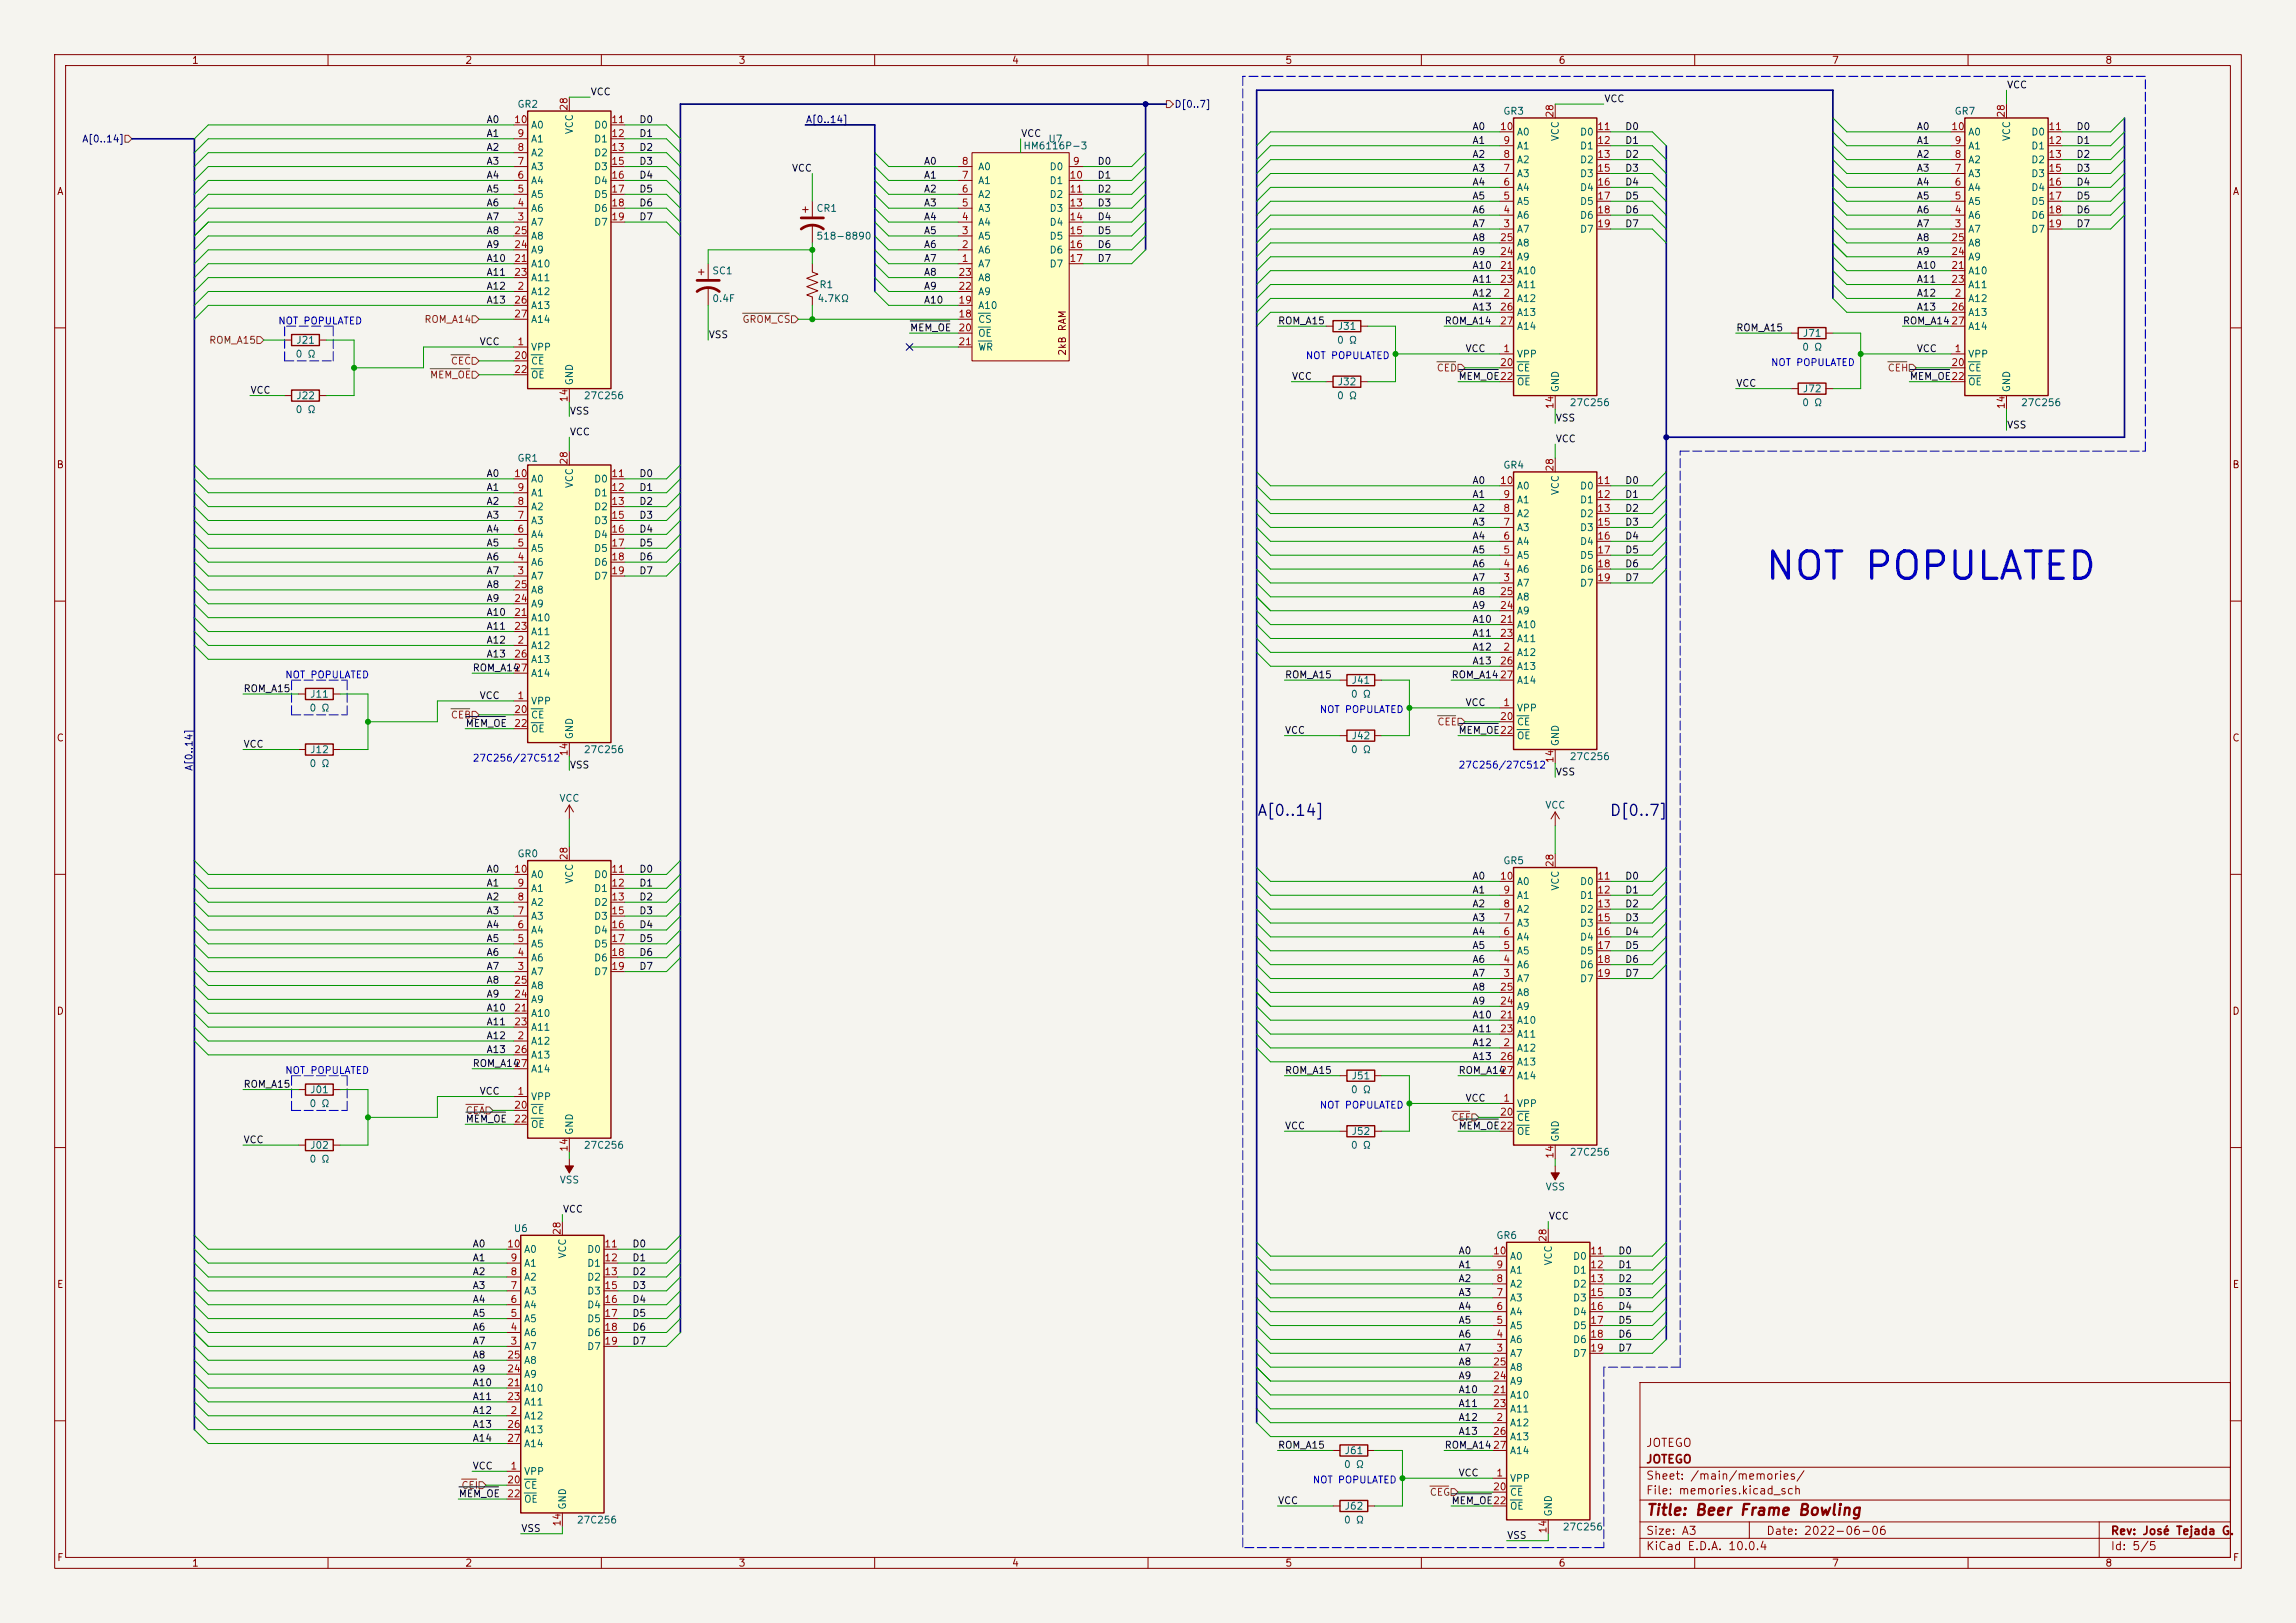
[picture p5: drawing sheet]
<svg xmlns="http://www.w3.org/2000/svg" width="420mm" height="297mm" viewBox="0 0 420 297" stroke-linecap="round" stroke-linejoin="round" font-family="sans-serif">
<defs><g id="words">
<text font-size="5" fill="#0000c2" x="322.6" y="107.3">NOT POPULATED</text>
<g font-size="2" fill="#000084">
<text x="229.9" y="149.8">A[0..14]</text>
<text x="294.3" y="149.8">D[0..7]</text>
</g>
<text font-size="2" fill="#840000" x="301" y="277.8">Title: Beer Frame Bowling</text>
<g font-size="1.5" fill="#840000">
<text x="301" y="268.1">JOTEGO</text>
<text x="301" y="265.1">JOTEGO</text>
<text x="301" y="273.8">File: memories.kicad_sch</text>
<text x="301" y="271.1">Sheet: /main/memories/</text>
<text x="301" y="281.2">Size: A3</text>
<text x="323" y="281.2">Date: 2022-06-06</text>
<text x="386" y="281.2">Rev: José Tejada G.</text>
<text x="301" y="284">KiCad E.D.A. 10.0.4</text>
<text x="386" y="284">Id: 5/5</text>
</g>
<g font-size="1.3" fill="#840000">
<text x="35" y="12">1</text>
<text x="85" y="12">2</text>
<text x="135" y="12">3</text>
<text x="185" y="12">4</text>
<text x="235" y="12">5</text>
<text x="285" y="12">6</text>
<text x="335" y="12">7</text>
<text x="385" y="12">8</text>
<text x="10.3" y="36">A</text>
<text x="408.3" y="36">A</text>
<text x="195.3" y="65.2" transform="rotate(-90 195.3 65.2)">2kB RAM</text>
<text x="10.3" y="86">B</text>
<text x="408.2" y="86">B</text>
<text x="10.3" y="136">C</text>
<text x="408.2" y="136">C</text>
<text x="10.3" y="186">D</text>
<text x="408.2" y="186">D</text>
<text x="10.3" y="236">E</text>
<text x="408.3" y="236">E</text>
<text x="10.3" y="286">F</text>
<text x="35" y="287">1</text>
<text x="85" y="287">2</text>
<text x="135" y="287">3</text>
<text x="185" y="287">4</text>
<text x="235" y="287">5</text>
<text x="285" y="287">6</text>
<text x="335" y="287">7</text>
<text x="385" y="287">8</text>
<text x="408.3" y="286">F</text>
</g>
<g font-size="1.3" fill="#0f0f0f">
<text x="107.9" y="17.7">VCC</text>
<text x="367" y="16.5">VCC</text>
<text x="88.9" y="22.8">A0</text>
<text x="116.8" y="22.8">D0</text>
<text x="293.4" y="19">VCC</text>
<text x="88.9" y="27.9">A2</text>
<text x="88.9" y="25.4">A1</text>
<text x="116.8" y="27.9">D2</text>
<text x="116.8" y="25.4">D1</text>
<text x="186.7" y="25.4">VCC</text>
<text x="269.2" y="29.2">A2</text>
<text x="269.2" y="24.1">A0</text>
<text x="269.2" y="26.6">A1</text>
<text x="297.2" y="26.6">D1</text>
<text x="297.2" y="24.1">D0</text>
<text x="297.2" y="29.2">D2</text>
<text x="350.5" y="29.2">A2</text>
<text x="350.5" y="24.1">A0</text>
<text x="350.5" y="26.6">A1</text>
<text x="379.7" y="29.2">D2</text>
<text x="379.7" y="24.1">D0</text>
<text x="379.7" y="26.6">D1</text>
<text x="88.9" y="30.4">A3</text>
<text x="88.9" y="33">A4</text>
<text x="88.9" y="35.5">A5</text>
<text x="116.8" y="35.5">D5</text>
<text x="116.8" y="33">D4</text>
<text x="116.8" y="30.4">D3</text>
<text x="144.8" y="31.7">VCC</text>
<text x="168.9" y="35.5">A2</text>
<text x="168.9" y="30.4">A0</text>
<text x="168.9" y="33">A1</text>
<text x="200.7" y="33">D1</text>
<text x="200.7" y="30.4">D0</text>
<text x="200.7" y="35.5">D2</text>
<text x="269.2" y="34.3">A4</text>
<text x="269.2" y="31.7">A3</text>
<text x="297.2" y="34.3">D4</text>
<text x="297.2" y="31.7">D3</text>
<text x="350.5" y="31.7">A3</text>
<text x="350.5" y="34.3">A4</text>
<text x="379.7" y="31.7">D3</text>
<text x="379.7" y="34.3">D4</text>
<text x="88.9" y="40.6">A7</text>
<text x="88.9" y="38.1">A6</text>
<text x="116.8" y="38.1">D6</text>
<text x="116.8" y="40.6">D7</text>
<text x="168.9" y="40.6">A4</text>
<text x="168.9" y="38.1">A3</text>
<text x="200.7" y="40.6">D4</text>
<text x="200.7" y="38.1">D3</text>
<text x="269.2" y="36.8">A5</text>
<text x="269.2" y="39.3">A6</text>
<text x="269.2" y="41.9">A7</text>
<text x="297.2" y="36.8">D5</text>
<text x="297.2" y="39.3">D6</text>
<text x="297.2" y="41.9">D7</text>
<text x="350.5" y="41.9">A7</text>
<text x="350.5" y="39.3">A6</text>
<text x="350.5" y="36.8">A5</text>
<text x="379.7" y="41.9">D7</text>
<text x="379.7" y="39.3">D6</text>
<text x="379.7" y="36.8">D5</text>
<text x="88.9" y="45.7">A9</text>
<text x="88.9" y="43.1">A8</text>
<text x="168.9" y="45.7">A6</text>
<text x="168.9" y="43.1">A5</text>
<text x="200.7" y="43.1">D5</text>
<text x="200.7" y="45.7">D6</text>
<text x="269.2" y="47">A9</text>
<text x="269.2" y="44.4">A8</text>
<text x="350.5" y="47">A9</text>
<text x="350.5" y="44.4">A8</text>
<text x="88.9" y="53.3">A12</text>
<text x="88.9" y="50.8">A11</text>
<text x="88.9" y="48.2">A10</text>
<text x="168.9" y="50.8">A8</text>
<text x="168.9" y="53.3">A9</text>
<text x="168.9" y="48.2">A7</text>
<text x="200.7" y="48.2">D7</text>
<text x="269.2" y="49.5">A10</text>
<text x="269.2" y="52">A11</text>
<text x="350.5" y="49.5">A10</text>
<text x="350.5" y="52">A11</text>
<text x="88.9" y="55.8">A13</text>
<text x="168.9" y="55.8">A10</text>
<text x="233.7" y="59.7">ROM_A15</text>
<text x="264.2" y="59.7">ROM_A14</text>
<text x="269.2" y="57.1">A13</text>
<text x="269.2" y="54.6">A12</text>
<text x="348" y="59.7">ROM_A1427</text>
<text x="350.5" y="54.6">A12</text>
<text x="350.5" y="57.1">A13</text>
<text x="87.6" y="63.5">VCC</text>
<text x="129.5" y="62.2">VSS</text>
<text x="166.4" y="60.9">MEM_OE</text>
<text x="268" y="64.7">VCC</text>
<text x="317.5" y="60.9">ROM_A15</text>
<text x="350.5" y="64.7">VCC</text>
<text x="236.2" y="69.8">VCC</text>
<text x="266.7" y="69.8">MEM_OE22</text>
<text x="317.5" y="71.1">VCC</text>
<text x="349.2" y="69.8">MEM_OE22</text>
<text x="45.7" y="72.4">VCC</text>
<text x="104.1" y="76.2">VSS</text>
<text x="284.5" y="77.4">VSS</text>
<text x="104.1" y="80">VCC</text>
<text x="284.5" y="81.2">VCC</text>
<text x="367" y="78.7">VSS</text>
<text x="88.9" y="87.6">A0</text>
<text x="116.8" y="87.6">D0</text>
<text x="269.2" y="88.9">A0</text>
<text x="297.2" y="88.9">D0</text>
<text x="88.9" y="92.7">A2</text>
<text x="88.9" y="90.1">A1</text>
<text x="88.9" y="95.2">A3</text>
<text x="116.8" y="90.1">D1</text>
<text x="116.8" y="95.2">D3</text>
<text x="116.8" y="92.7">D2</text>
<text x="269.2" y="93.9">A2</text>
<text x="269.2" y="91.4">A1</text>
<text x="297.2" y="93.9">D2</text>
<text x="297.2" y="91.4">D1</text>
<text x="88.9" y="97.8">A4</text>
<text x="88.9" y="100.3">A5</text>
<text x="116.8" y="100.3">D5</text>
<text x="116.8" y="97.8">D4</text>
<text x="269.2" y="96.5">A3</text>
<text x="269.2" y="99">A4</text>
<text x="269.2" y="101.6">A5</text>
<text x="297.2" y="96.5">D3</text>
<text x="297.2" y="99">D4</text>
<text x="297.2" y="101.6">D5</text>
<text x="88.9" y="102.8">A6</text>
<text x="88.9" y="105.4">A7</text>
<text x="88.9" y="107.9">A8</text>
<text x="116.8" y="102.8">D6</text>
<text x="116.8" y="105.4">D7</text>
<text x="269.2" y="104.1">A6</text>
<text x="269.2" y="106.6">A7</text>
<text x="297.2" y="106.6">D7</text>
<text x="297.2" y="104.1">D6</text>
<text x="88.9" y="113">A10</text>
<text x="88.9" y="110.5">A9</text>
<text x="269.2" y="109.2">A8</text>
<text x="269.2" y="111.7">A9</text>
<text x="88.9" y="118.1">A12</text>
<text x="88.9" y="115.5">A11</text>
<text x="269.2" y="114.3">A10</text>
<text x="269.2" y="119.3">A12</text>
<text x="269.2" y="116.8">A11</text>
<text x="86.4" y="123.2">ROM_A14</text>
<text x="88.9" y="120.6">A13</text>
<text x="234.9" y="124.4">ROM_A15</text>
<text x="265.4" y="124.4">ROM_A1427</text>
<text x="269.2" y="121.9">A13</text>
<text x="44.4" y="127">ROM_A15</text>
<text x="87.6" y="128.2">VCC</text>
<text x="268" y="129.5">VCC</text>
<text x="44.4" y="137.1">VCC</text>
<text x="85.1" y="133.3">MEM_OE</text>
<text x="234.9" y="134.6">VCC</text>
<text x="266.7" y="134.6">MEM_OE22</text>
<text x="104.1" y="140.9">VSS</text>
<text x="284.5" y="142.2">VSS</text>
<text x="88.9" y="160">A0</text>
<text x="116.8" y="160">D0</text>
<text x="269.2" y="161.3">A0</text>
<text x="297.2" y="161.3">D0</text>
<text x="88.9" y="165.1">A2</text>
<text x="88.9" y="162.5">A1</text>
<text x="88.9" y="167.6">A3</text>
<text x="116.8" y="167.6">D3</text>
<text x="116.8" y="162.5">D1</text>
<text x="116.8" y="165.1">D2</text>
<text x="269.2" y="166.3">A2</text>
<text x="269.2" y="163.8">A1</text>
<text x="297.2" y="163.8">D1</text>
<text x="297.2" y="166.3">D2</text>
<text x="88.9" y="170.1">A4</text>
<text x="88.9" y="172.7">A5</text>
<text x="116.8" y="172.7">D5</text>
<text x="116.8" y="170.1">D4</text>
<text x="269.2" y="174">A5</text>
<text x="269.2" y="168.9">A3</text>
<text x="269.2" y="171.4">A4</text>
<text x="297.2" y="174">D5</text>
<text x="297.2" y="168.9">D3</text>
<text x="297.2" y="171.4">D4</text>
<text x="88.9" y="175.2">A6</text>
<text x="88.9" y="177.8">A7</text>
<text x="116.8" y="175.2">D6</text>
<text x="116.8" y="177.8">D7</text>
<text x="269.2" y="176.5">A6</text>
<text x="269.2" y="179">A7</text>
<text x="297.2" y="179">D7</text>
<text x="297.2" y="176.5">D6</text>
<text x="88.9" y="180.3">A8</text>
<text x="88.9" y="182.8">A9</text>
<text x="88.9" y="185.4">A10</text>
<text x="269.2" y="184.1">A9</text>
<text x="269.2" y="181.6">A8</text>
<text x="88.9" y="187.9">A11</text>
<text x="88.9" y="190.5">A12</text>
<text x="269.2" y="186.7">A10</text>
<text x="269.2" y="189.2">A11</text>
<text x="269.2" y="191.7">A12</text>
<text x="86.4" y="195.5">ROM_A14</text>
<text x="88.9" y="193">A13</text>
<text x="234.9" y="196.8">ROM_A15</text>
<text x="266.7" y="196.8">ROM_A14</text>
<text x="269.2" y="194.3">A13</text>
<text x="44.4" y="199.4">ROM_A15</text>
<text x="87.6" y="200.6">VCC</text>
<text x="268" y="201.9">VCC</text>
<text x="44.4" y="209.5">VCC</text>
<text x="85.1" y="205.7">MEM_OE</text>
<text x="234.9" y="207">VCC</text>
<text x="266.7" y="207">MEM_OE22</text>
<text x="102.9" y="222.2">VCC</text>
<text x="283.2" y="223.5">VCC</text>
<text x="86.4" y="228.6">A0</text>
<text x="86.4" y="233.6">A2</text>
<text x="86.4" y="231.1">A1</text>
<text x="115.6" y="228.6">D0</text>
<text x="115.6" y="233.6">D2</text>
<text x="115.6" y="231.1">D1</text>
<text x="266.7" y="232.4">A1</text>
<text x="266.7" y="229.8">A0</text>
<text x="295.9" y="229.8">D0</text>
<text x="295.9" y="232.4">D1</text>
<text x="86.4" y="238.7">A4</text>
<text x="86.4" y="236.2">A3</text>
<text x="115.6" y="236.2">D3</text>
<text x="115.6" y="238.7">D4</text>
<text x="266.7" y="240">A4</text>
<text x="266.7" y="237.5">A3</text>
<text x="266.7" y="234.9">A2</text>
<text x="295.9" y="234.9">D2</text>
<text x="295.9" y="237.5">D3</text>
<text x="295.9" y="240">D4</text>
<text x="86.4" y="241.3">A5</text>
<text x="86.4" y="243.8">A6</text>
<text x="115.6" y="243.8">D6</text>
<text x="115.6" y="241.3">D5</text>
<text x="266.7" y="245.1">A6</text>
<text x="266.7" y="242.5">A5</text>
<text x="295.9" y="245.1">D6</text>
<text x="295.9" y="242.5">D5</text>
<text x="86.4" y="246.3">A7</text>
<text x="86.4" y="248.9">A8</text>
<text x="86.4" y="251.4">A9</text>
<text x="115.6" y="246.3">D7</text>
<text x="266.7" y="250.2">A8</text>
<text x="266.7" y="247.6">A7</text>
<text x="295.9" y="247.6">D7</text>
<text x="86.4" y="256.5">A11</text>
<text x="86.4" y="254">A10</text>
<text x="266.7" y="255.2">A10</text>
<text x="266.7" y="257.8">A11</text>
<text x="266.7" y="252.7">A9</text>
<text x="86.4" y="259">A12</text>
<text x="86.4" y="261.6">A13</text>
<text x="266.7" y="262.9">A13</text>
<text x="266.7" y="260.3">A12</text>
<text x="86.4" y="269.2">VCC</text>
<text x="86.4" y="264.1">A14</text>
<text x="233.7" y="265.4">ROM_A15</text>
<text x="264.2" y="265.4">ROM_A1427</text>
<text x="83.8" y="274.3">MEM_OE</text>
<text x="233.7" y="275.6">VCC</text>
<text x="265.4" y="275.6">MEM_OE22</text>
<text x="266.7" y="270.5">VCC</text>
<text x="95.2" y="280.6">VSS</text>
<text x="275.6" y="281.9">VSS</text>
</g>
<g font-size="1.3" fill="#a90000">
<text x="93.9" y="22.8">10</text>
<text x="104.1" y="20.4" transform="rotate(-90 104.1 20.4)">28</text>
<text x="111.7" y="22.8">11</text>
<text x="284.5" y="21.6" transform="rotate(-90 284.5 21.6)">28</text>
<text x="367" y="21.6" transform="rotate(-90 367 21.6)">28</text>
<text x="94.5" y="27.9">8</text>
<text x="94.5" y="25.4">9</text>
<text x="111.7" y="25.4">12</text>
<text x="111.7" y="27.9">13</text>
<text x="274.3" y="24.1">10</text>
<text x="274.9" y="29.2">8</text>
<text x="274.9" y="26.6">9</text>
<text x="292.1" y="24.1">11</text>
<text x="292.1" y="26.6">12</text>
<text x="292.1" y="29.2">13</text>
<text x="356.8" y="24.1">10</text>
<text x="357.4" y="29.2">8</text>
<text x="357.4" y="26.6">9</text>
<text x="374.6" y="24.1">11</text>
<text x="374.6" y="26.6">12</text>
<text x="374.6" y="29.2">13</text>
<text x="94.5" y="35.5">5</text>
<text x="94.5" y="33">6</text>
<text x="94.5" y="30.5">7</text>
<text x="111.7" y="30.5">15</text>
<text x="111.7" y="33">16</text>
<text x="111.7" y="35.5">17</text>
<text x="175.8" y="35.5">6</text>
<text x="175.8" y="33">7</text>
<text x="175.8" y="30.5">8</text>
<text x="195.5" y="33">10</text>
<text x="195.5" y="35.5">11</text>
<text x="196.1" y="30.5">9</text>
<text x="274.9" y="34.3">6</text>
<text x="274.9" y="31.7">7</text>
<text x="292.1" y="31.7">15</text>
<text x="292.1" y="34.3">16</text>
<text x="357.4" y="34.3">6</text>
<text x="357.4" y="31.7">7</text>
<text x="374.6" y="31.7">15</text>
<text x="374.6" y="34.3">16</text>
<text x="94.5" y="40.6">3</text>
<text x="94.5" y="38.1">4</text>
<text x="111.7" y="38.1">18</text>
<text x="111.7" y="40.6">19</text>
<text x="175.8" y="40.6">4</text>
<text x="175.8" y="38.1">5</text>
<text x="195.5" y="38.1">13</text>
<text x="195.5" y="40.6">14</text>
<text x="274.9" y="41.9">3</text>
<text x="274.9" y="39.3">4</text>
<text x="274.9" y="36.8">5</text>
<text x="292.1" y="36.8">17</text>
<text x="292.1" y="39.3">18</text>
<text x="292.1" y="41.9">19</text>
<text x="357.4" y="41.9">3</text>
<text x="357.4" y="39.3">4</text>
<text x="357.4" y="36.8">5</text>
<text x="374.6" y="36.8">17</text>
<text x="374.6" y="39.3">18</text>
<text x="374.6" y="41.9">19</text>
<text x="93.9" y="45.7">24</text>
<text x="93.9" y="43.2">25</text>
<text x="175.8" y="45.7">2</text>
<text x="175.8" y="43.2">3</text>
<text x="195.5" y="43.2">15</text>
<text x="195.5" y="45.7">16</text>
<text x="274.3" y="47">24</text>
<text x="274.3" y="44.4">25</text>
<text x="356.8" y="47">24</text>
<text x="356.8" y="44.4">25</text>
<text x="93.9" y="48.2">21</text>
<text x="93.9" y="50.8">23</text>
<text x="94.5" y="53.3">2</text>
<text x="175.2" y="53.3">22</text>
<text x="175.2" y="50.8">23</text>
<text x="175.8" y="48.2">1</text>
<text x="195.5" y="48.2">17</text>
<text x="274.3" y="49.5">21</text>
<text x="274.3" y="52">23</text>
<text x="356.8" y="49.5">21</text>
<text x="356.8" y="52">23</text>
<text x="93.9" y="55.9">26</text>
<text x="93.9" y="58.4">27</text>
<text x="175.2" y="58.4">18</text>
<text x="175.2" y="55.9">19</text>
<text x="274.3" y="57.1">26</text>
<text x="274.3" y="59.7">27</text>
<text x="274.9" y="54.6">2</text>
<text x="356.8" y="57.1">26</text>
<text x="357.4" y="54.6">2</text>
<text x="94.5" y="63.5">1</text>
<text x="175.2" y="60.9">20</text>
<text x="175.2" y="63.5">21</text>
<text x="274.9" y="64.7">1</text>
<text x="357.4" y="64.7">1</text>
<text x="93.9" y="66">20</text>
<text x="93.9" y="68.6">22</text>
<text x="274.3" y="67.3">20</text>
<text x="356.8" y="67.3">20</text>
<text x="104.1" y="73.7" transform="rotate(-90 104.1 73.7)">14</text>
<text x="284.5" y="75" transform="rotate(-90 284.5 75)">14</text>
<text x="367" y="75" transform="rotate(-90 367 75)">14</text>
<text x="93.9" y="87.6">10</text>
<text x="104.1" y="85.1" transform="rotate(-90 104.1 85.1)">28</text>
<text x="111.7" y="87.6">11</text>
<text x="274.3" y="88.9">10</text>
<text x="284.5" y="86.4" transform="rotate(-90 284.5 86.4)">28</text>
<text x="292.1" y="88.9">11</text>
<text x="94.5" y="95.2">7</text>
<text x="94.5" y="92.7">8</text>
<text x="94.5" y="90.1">9</text>
<text x="111.7" y="90.1">12</text>
<text x="111.7" y="92.7">13</text>
<text x="111.7" y="95.2">15</text>
<text x="274.9" y="94">8</text>
<text x="274.9" y="91.4">9</text>
<text x="292.1" y="91.4">12</text>
<text x="292.1" y="94">13</text>
<text x="94.5" y="100.3">5</text>
<text x="94.5" y="97.8">6</text>
<text x="111.7" y="97.8">16</text>
<text x="111.7" y="100.3">17</text>
<text x="274.9" y="101.6">5</text>
<text x="274.9" y="99">6</text>
<text x="274.9" y="96.5">7</text>
<text x="292.1" y="96.5">15</text>
<text x="292.1" y="99">16</text>
<text x="292.1" y="101.6">17</text>
<text x="93.9" y="107.9">25</text>
<text x="94.5" y="105.4">3</text>
<text x="94.5" y="102.8">4</text>
<text x="111.7" y="102.8">18</text>
<text x="111.7" y="105.4">19</text>
<text x="274.9" y="106.7">3</text>
<text x="274.9" y="104.1">4</text>
<text x="292.1" y="104.1">18</text>
<text x="292.1" y="106.7">19</text>
<text x="93.9" y="113">21</text>
<text x="93.9" y="110.5">24</text>
<text x="274.3" y="111.7">24</text>
<text x="274.3" y="109.2">25</text>
<text x="93.9" y="115.5">23</text>
<text x="94.5" y="118.1">2</text>
<text x="274.3" y="114.3">21</text>
<text x="274.3" y="116.8">23</text>
<text x="274.9" y="119.4">2</text>
<text x="93.9" y="120.6">26</text>
<text x="93.9" y="123.2">27</text>
<text x="274.3" y="121.9">26</text>
<text x="93.9" y="130.8">20</text>
<text x="94.5" y="128.2">1</text>
<text x="274.9" y="129.5">1</text>
<text x="93.9" y="133.3">22</text>
<text x="274.3" y="132.1">20</text>
<text x="104.1" y="138.5" transform="rotate(-90 104.1 138.5)">14</text>
<text x="284.5" y="139.7" transform="rotate(-90 284.5 139.7)">14</text>
<text x="93.9" y="160">10</text>
<text x="104.1" y="157.5" transform="rotate(-90 104.1 157.5)">28</text>
<text x="111.7" y="160">11</text>
<text x="274.3" y="161.3">10</text>
<text x="284.5" y="158.8" transform="rotate(-90 284.5 158.8)">28</text>
<text x="292.1" y="161.3">11</text>
<text x="94.5" y="167.6">7</text>
<text x="94.5" y="165.1">8</text>
<text x="94.5" y="162.5">9</text>
<text x="111.7" y="162.5">12</text>
<text x="111.7" y="165.1">13</text>
<text x="111.7" y="167.6">15</text>
<text x="274.9" y="166.3">8</text>
<text x="274.9" y="163.8">9</text>
<text x="292.1" y="163.8">12</text>
<text x="292.1" y="166.3">13</text>
<text x="94.5" y="172.7">5</text>
<text x="94.5" y="170.2">6</text>
<text x="111.7" y="170.2">16</text>
<text x="111.7" y="172.7">17</text>
<text x="274.9" y="174">5</text>
<text x="274.9" y="171.4">6</text>
<text x="274.9" y="168.9">7</text>
<text x="292.1" y="168.9">15</text>
<text x="292.1" y="171.4">16</text>
<text x="292.1" y="174">17</text>
<text x="94.5" y="177.8">3</text>
<text x="94.5" y="175.2">4</text>
<text x="111.7" y="175.2">18</text>
<text x="111.7" y="177.8">19</text>
<text x="274.9" y="179">3</text>
<text x="274.9" y="176.5">4</text>
<text x="292.1" y="176.5">18</text>
<text x="292.1" y="179">19</text>
<text x="93.9" y="185.4">21</text>
<text x="93.9" y="182.9">24</text>
<text x="93.9" y="180.3">25</text>
<text x="274.3" y="184.1">24</text>
<text x="274.3" y="181.6">25</text>
<text x="93.9" y="187.9">23</text>
<text x="94.5" y="190.5">2</text>
<text x="274.3" y="186.7">21</text>
<text x="274.3" y="189.2">23</text>
<text x="274.9" y="191.7">2</text>
<text x="93.9" y="193">26</text>
<text x="93.9" y="195.6">27</text>
<text x="274.3" y="194.3">26</text>
<text x="274.3" y="196.8">27</text>
<text x="93.9" y="203.2">20</text>
<text x="94.5" y="200.6">1</text>
<text x="274.9" y="201.9">1</text>
<text x="93.9" y="205.7">22</text>
<text x="274.3" y="204.4">20</text>
<text x="104.1" y="210.9" transform="rotate(-90 104.1 210.9)">14</text>
<text x="284.5" y="212.1" transform="rotate(-90 284.5 212.1)">14</text>
<text x="102.8" y="226.1" transform="rotate(-90 102.8 226.1)">28</text>
<text x="283.2" y="227.4" transform="rotate(-90 283.2 227.4)">28</text>
<text x="92.7" y="228.6">10</text>
<text x="93.3" y="233.7">8</text>
<text x="93.3" y="231.1">9</text>
<text x="110.4" y="228.6">11</text>
<text x="110.4" y="231.1">12</text>
<text x="110.4" y="233.7">13</text>
<text x="273" y="229.8">10</text>
<text x="273.6" y="232.4">9</text>
<text x="290.8" y="229.8">11</text>
<text x="290.8" y="232.4">12</text>
<text x="93.3" y="238.7">6</text>
<text x="93.3" y="236.2">7</text>
<text x="110.4" y="236.2">15</text>
<text x="110.4" y="238.7">16</text>
<text x="273.6" y="237.5">7</text>
<text x="273.6" y="234.9">8</text>
<text x="290.8" y="234.9">13</text>
<text x="290.8" y="237.5">15</text>
<text x="93.3" y="243.8">4</text>
<text x="93.3" y="241.3">5</text>
<text x="110.4" y="241.3">17</text>
<text x="110.4" y="243.8">18</text>
<text x="273.6" y="245.1">4</text>
<text x="273.6" y="242.5">5</text>
<text x="273.6" y="240">6</text>
<text x="290.8" y="240">16</text>
<text x="290.8" y="242.5">17</text>
<text x="290.8" y="245.1">18</text>
<text x="92.7" y="251.4">24</text>
<text x="92.7" y="248.9">25</text>
<text x="93.3" y="246.4">3</text>
<text x="110.4" y="246.4">19</text>
<text x="273" y="250.2">25</text>
<text x="273.6" y="247.6">3</text>
<text x="290.8" y="247.6">19</text>
<text x="92.7" y="254">21</text>
<text x="92.7" y="256.5">23</text>
<text x="273" y="255.2">21</text>
<text x="273" y="257.8">23</text>
<text x="273" y="252.7">24</text>
<text x="92.7" y="261.6">26</text>
<text x="93.3" y="259.1">2</text>
<text x="273" y="262.9">26</text>
<text x="273.6" y="260.3">2</text>
<text x="92.7" y="264.1">27</text>
<text x="93.3" y="269.2">1</text>
<text x="92.7" y="271.8">20</text>
<text x="92.7" y="274.3">22</text>
<text x="273" y="273">20</text>
<text x="273.6" y="270.5">1</text>
<text x="102.8" y="279.4" transform="rotate(-90 102.8 279.4)">14</text>
<text x="283.2" y="280.7" transform="rotate(-90 283.2 280.7)">14</text>
</g>
<g font-size="1.3" fill="#006464">
<text x="94.5" y="20">GR2</text>
<text x="97" y="23.8">A0</text>
<text x="108.6" y="23.8">D0</text>
<text x="274.9" y="21.3">GR3</text>
<text x="357.4" y="21.3">GR7</text>
<text x="97" y="28.9">A2</text>
<text x="97" y="26.4">A1</text>
<text x="105.1" y="24.7" transform="rotate(-90 105.1 24.7)">VCC</text>
<text x="108.6" y="26.4">D1</text>
<text x="108.6" y="28.9">D2</text>
<text x="187.1" y="27.6">HM6116P-3</text>
<text x="191.7" y="26.4">U7</text>
<text x="277.4" y="27.6">A1</text>
<text x="277.4" y="25.1">A0</text>
<text x="285.5" y="25.9" transform="rotate(-90 285.5 25.9)">VCC</text>
<text x="288.9" y="25.1">D0</text>
<text x="288.9" y="27.6">D1</text>
<text x="359.9" y="27.6">A1</text>
<text x="359.9" y="25.1">A0</text>
<text x="368" y="25.9" transform="rotate(-90 368 25.9)">VCC</text>
<text x="371.5" y="25.1">D0</text>
<text x="371.5" y="27.6">D1</text>
<text x="97" y="34">A4</text>
<text x="97" y="31.5">A3</text>
<text x="108.6" y="31.5">D3</text>
<text x="108.6" y="34">D4</text>
<text x="178.8" y="34">A1</text>
<text x="178.8" y="31.5">A0</text>
<text x="191.9" y="31.5">D0</text>
<text x="191.9" y="34">D1</text>
<text x="277.4" y="35.3">A4</text>
<text x="277.4" y="32.7">A3</text>
<text x="277.4" y="30.2">A2</text>
<text x="288.9" y="30.2">D2</text>
<text x="288.9" y="32.7">D3</text>
<text x="288.9" y="35.3">D4</text>
<text x="359.9" y="35.3">A4</text>
<text x="359.9" y="32.7">A3</text>
<text x="359.9" y="30.2">A2</text>
<text x="371.5" y="30.2">D2</text>
<text x="371.5" y="32.7">D3</text>
<text x="371.5" y="35.3">D4</text>
<text x="97" y="41.6">A7</text>
<text x="97" y="39.1">A6</text>
<text x="97" y="36.5">A5</text>
<text x="108.6" y="36.5">D5</text>
<text x="108.6" y="39.1">D6</text>
<text x="108.6" y="41.6">D7</text>
<text x="149.2" y="39.1">CR1</text>
<text x="178.8" y="41.6">A4</text>
<text x="178.8" y="39.1">A3</text>
<text x="178.8" y="36.5">A2</text>
<text x="191.9" y="36.5">D2</text>
<text x="191.9" y="39.1">D3</text>
<text x="191.9" y="41.6">D4</text>
<text x="277.4" y="40.3">A6</text>
<text x="277.4" y="37.8">A5</text>
<text x="288.9" y="37.8">D5</text>
<text x="288.9" y="40.3">D6</text>
<text x="359.9" y="40.3">A6</text>
<text x="359.9" y="37.8">A5</text>
<text x="371.5" y="37.8">D5</text>
<text x="371.5" y="40.3">D6</text>
<text x="97" y="46.7">A9</text>
<text x="97" y="44.2">A8</text>
<text x="149.2" y="44.2">518-8890</text>
<text x="178.8" y="46.7">A6</text>
<text x="178.8" y="44.2">A5</text>
<text x="191.9" y="44.2">D5</text>
<text x="191.9" y="46.7">D6</text>
<text x="277.4" y="42.9">A7</text>
<text x="277.4" y="48">A9</text>
<text x="277.4" y="45.4">A8</text>
<text x="288.9" y="42.9">D7</text>
<text x="359.9" y="42.9">A7</text>
<text x="359.9" y="48">A9</text>
<text x="359.9" y="45.4">A8</text>
<text x="371.5" y="42.9">D7</text>
<text x="97" y="49.2">A10</text>
<text x="97" y="51.8">A11</text>
<text x="130.2" y="50.5">SC1</text>
<text x="149.8" y="53">R1</text>
<text x="178.8" y="49.2">A7</text>
<text x="178.8" y="51.8">A8</text>
<text x="191.9" y="49.2">D7</text>
<text x="277.4" y="50.5">A10</text>
<text x="277.4" y="53">A11</text>
<text x="359.9" y="50.5">A10</text>
<text x="359.9" y="53">A11</text>
<text x="97" y="54.3">A12</text>
<text x="97" y="56.9">A13</text>
<text x="97" y="59.4">A14</text>
<text x="130.2" y="55.6">0.4F</text>
<text x="149.4" y="55.6">4.7KΩ</text>
<text x="178.8" y="59.4">CS</text>
<text x="178.8" y="56.9">A10</text>
<text x="178.8" y="54.3">A9</text>
<text x="277.4" y="55.6">A12</text>
<text x="277.4" y="58.1">A13</text>
<text x="359.9" y="55.6">A12</text>
<text x="359.9" y="58.1">A13</text>
<text x="54" y="65.7">0 Ω</text>
<text x="54.1" y="63.2">J21</text>
<text x="97" y="64.5">VPP</text>
<text x="178.8" y="61.9">OE</text>
<text x="178.8" y="64.5">WR</text>
<text x="244.5" y="63.2">0 Ω</text>
<text x="244.6" y="60.7">J31</text>
<text x="277.4" y="65.7">VPP</text>
<text x="277.4" y="60.7">A14</text>
<text x="329.6" y="64.5">0 Ω</text>
<text x="329.7" y="61.9">J71</text>
<text x="359.9" y="65.7">VPP</text>
<text x="359.9" y="60.7">A14</text>
<text x="97" y="67">CE</text>
<text x="97" y="69.6">OE</text>
<text x="105.1" y="70.6" transform="rotate(-90 105.1 70.6)">GND</text>
<text x="244.6" y="70.8">J32</text>
<text x="277.4" y="68.3">CE</text>
<text x="277.4" y="70.8">OE</text>
<text x="285.5" y="71.9" transform="rotate(-90 285.5 71.9)">GND</text>
<text x="359.9" y="68.3">CE</text>
<text x="359.9" y="70.8">OE</text>
<text x="368" y="71.9" transform="rotate(-90 368 71.9)">GND</text>
<text x="54" y="75.9">0 Ω</text>
<text x="54.1" y="73.4">J22</text>
<text x="106.7" y="73.4">27C256</text>
<text x="244.5" y="73.4">0 Ω</text>
<text x="287" y="74.6">27C256</text>
<text x="329.6" y="74.6">0 Ω</text>
<text x="329.7" y="72.1">J72</text>
<text x="369.6" y="74.6">27C256</text>
<text x="94.5" y="84.8">GR1</text>
<text x="97" y="88.6">A0</text>
<text x="105.1" y="89.4" transform="rotate(-90 105.1 89.4)">VCC</text>
<text x="108.6" y="88.6">D0</text>
<text x="274.9" y="86.1">GR4</text>
<text x="277.4" y="89.9">A0</text>
<text x="288.9" y="89.9">D0</text>
<text x="97" y="93.7">A2</text>
<text x="97" y="91.1">A1</text>
<text x="108.6" y="91.1">D1</text>
<text x="108.6" y="93.7">D2</text>
<text x="277.4" y="95">A2</text>
<text x="277.4" y="92.4">A1</text>
<text x="285.5" y="90.7" transform="rotate(-90 285.5 90.7)">VCC</text>
<text x="288.9" y="92.4">D1</text>
<text x="288.9" y="95">D2</text>
<text x="97" y="101.3">A5</text>
<text x="97" y="98.8">A4</text>
<text x="97" y="96.2">A3</text>
<text x="108.6" y="96.2">D3</text>
<text x="108.6" y="98.8">D4</text>
<text x="108.6" y="101.3">D5</text>
<text x="277.4" y="100">A4</text>
<text x="277.4" y="97.5">A3</text>
<text x="288.9" y="97.5">D3</text>
<text x="288.9" y="100">D4</text>
<text x="97" y="106.4">A7</text>
<text x="97" y="103.8">A6</text>
<text x="108.6" y="103.8">D6</text>
<text x="108.6" y="106.4">D7</text>
<text x="277.4" y="107.7">A7</text>
<text x="277.4" y="105.1">A6</text>
<text x="277.4" y="102.6">A5</text>
<text x="288.9" y="102.6">D5</text>
<text x="288.9" y="105.1">D6</text>
<text x="288.9" y="107.7">D7</text>
<text x="97" y="111.5">A9</text>
<text x="97" y="108.9">A8</text>
<text x="277.4" y="112.7">A9</text>
<text x="277.4" y="110.2">A8</text>
<text x="97" y="119.1">A12</text>
<text x="97" y="114">A10</text>
<text x="97" y="116.5">A11</text>
<text x="277.4" y="115.3">A10</text>
<text x="277.4" y="117.8">A11</text>
<text x="97" y="121.6">A13</text>
<text x="97" y="124.2">A14</text>
<text x="247.1" y="125.4">J41</text>
<text x="277.4" y="120.4">A12</text>
<text x="277.4" y="122.9">A13</text>
<text x="277.4" y="125.4">A14</text>
<text x="56.5" y="130.5">0 Ω</text>
<text x="56.6" y="128">J11</text>
<text x="97" y="129.2">VPP</text>
<text x="97" y="131.8">CE</text>
<text x="247" y="128">0 Ω</text>
<text x="277.4" y="130.5">VPP</text>
<text x="97" y="134.3">OE</text>
<text x="105.1" y="135.4" transform="rotate(-90 105.1 135.4)">GND</text>
<text x="247.1" y="135.6">J42</text>
<text x="277.4" y="133.1">CE</text>
<text x="277.4" y="135.6">OE</text>
<text x="285.5" y="136.7" transform="rotate(-90 285.5 136.7)">GND</text>
<text x="56.5" y="140.7">0 Ω</text>
<text x="56.6" y="138.1">J12</text>
<text x="106.7" y="138.1">27C256</text>
<text x="247" y="138.1">0 Ω</text>
<text x="287" y="139.4">27C256</text>
<text x="102.2" y="147">VCC</text>
<text x="282.6" y="148.3">VCC</text>
<text x="94.5" y="157.2">GR0</text>
<text x="97" y="161">A0</text>
<text x="105.1" y="161.8" transform="rotate(-90 105.1 161.8)">VCC</text>
<text x="108.6" y="161">D0</text>
<text x="274.9" y="158.5">GR5</text>
<text x="97" y="166.1">A2</text>
<text x="97" y="163.5">A1</text>
<text x="108.6" y="163.5">D1</text>
<text x="108.6" y="166.1">D2</text>
<text x="277.4" y="167.3">A2</text>
<text x="277.4" y="164.8">A1</text>
<text x="277.4" y="162.3">A0</text>
<text x="285.5" y="163.1" transform="rotate(-90 285.5 163.1)">VCC</text>
<text x="288.9" y="162.3">D0</text>
<text x="288.9" y="164.8">D1</text>
<text x="288.9" y="167.3">D2</text>
<text x="97" y="173.7">A5</text>
<text x="97" y="171.2">A4</text>
<text x="97" y="168.6">A3</text>
<text x="108.6" y="168.6">D3</text>
<text x="108.6" y="171.2">D4</text>
<text x="108.6" y="173.7">D5</text>
<text x="277.4" y="172.4">A4</text>
<text x="277.4" y="169.9">A3</text>
<text x="288.9" y="169.9">D3</text>
<text x="288.9" y="172.4">D4</text>
<text x="97" y="178.8">A7</text>
<text x="97" y="176.2">A6</text>
<text x="108.6" y="176.2">D6</text>
<text x="108.6" y="178.8">D7</text>
<text x="277.4" y="177.5">A6</text>
<text x="277.4" y="175">A5</text>
<text x="288.9" y="175">D5</text>
<text x="288.9" y="177.5">D6</text>
<text x="97" y="183.9">A9</text>
<text x="97" y="181.3">A8</text>
<text x="277.4" y="180">A7</text>
<text x="277.4" y="185.1">A9</text>
<text x="277.4" y="182.6">A8</text>
<text x="288.9" y="180">D7</text>
<text x="97" y="191.5">A12</text>
<text x="97" y="186.4">A10</text>
<text x="97" y="188.9">A11</text>
<text x="277.4" y="187.7">A10</text>
<text x="277.4" y="190.2">A11</text>
<text x="97" y="194">A13</text>
<text x="97" y="196.6">A14</text>
<text x="247.1" y="197.8">J51</text>
<text x="277.4" y="192.7">A12</text>
<text x="277.4" y="195.3">A13</text>
<text x="277.4" y="197.8">A14</text>
<text x="56.5" y="202.9">0 Ω</text>
<text x="56.6" y="200.4">J01</text>
<text x="97" y="201.6">VPP</text>
<text x="247" y="200.4">0 Ω</text>
<text x="277.4" y="202.9">VPP</text>
<text x="97" y="204.2">CE</text>
<text x="97" y="206.7">OE</text>
<text x="105.1" y="207.8" transform="rotate(-90 105.1 207.8)">GND</text>
<text x="247.1" y="208">J52</text>
<text x="277.4" y="205.4">CE</text>
<text x="277.4" y="208">OE</text>
<text x="285.5" y="209" transform="rotate(-90 285.5 209)">GND</text>
<text x="56.5" y="213.1">0 Ω</text>
<text x="56.6" y="210.5">J02</text>
<text x="106.7" y="210.5">27C256</text>
<text x="247" y="210.5">0 Ω</text>
<text x="287" y="211.8">27C256</text>
<text x="102.3" y="216.9">VSS</text>
<text x="282.6" y="218.1">VSS</text>
<text x="93.9" y="225.8">U6</text>
<text x="273.6" y="227">GR6</text>
<text x="95.8" y="232.1">A1</text>
<text x="95.8" y="229.6">A0</text>
<text x="103.8" y="230.4" transform="rotate(-90 103.8 230.4)">VCC</text>
<text x="107.3" y="229.6">D0</text>
<text x="107.3" y="232.1">D1</text>
<text x="276.1" y="233.4">A1</text>
<text x="276.1" y="230.8">A0</text>
<text x="284.2" y="231.7" transform="rotate(-90 284.2 231.7)">VCC</text>
<text x="287.6" y="230.8">D0</text>
<text x="287.6" y="233.4">D1</text>
<text x="95.8" y="239.7">A4</text>
<text x="95.8" y="237.2">A3</text>
<text x="95.8" y="234.7">A2</text>
<text x="107.3" y="234.7">D2</text>
<text x="107.3" y="237.2">D3</text>
<text x="107.3" y="239.7">D4</text>
<text x="276.1" y="238.5">A3</text>
<text x="276.1" y="235.9">A2</text>
<text x="287.6" y="235.9">D2</text>
<text x="287.6" y="238.5">D3</text>
<text x="95.8" y="244.8">A6</text>
<text x="95.8" y="242.3">A5</text>
<text x="107.3" y="242.3">D5</text>
<text x="107.3" y="244.8">D6</text>
<text x="276.1" y="243.5">A5</text>
<text x="276.1" y="241">A4</text>
<text x="287.6" y="241">D4</text>
<text x="287.6" y="243.5">D5</text>
<text x="95.8" y="247.4">A7</text>
<text x="95.8" y="249.9">A8</text>
<text x="107.3" y="247.4">D7</text>
<text x="276.1" y="248.6">A7</text>
<text x="276.1" y="246.1">A6</text>
<text x="276.1" y="251.2">A8</text>
<text x="287.6" y="246.1">D6</text>
<text x="287.6" y="248.6">D7</text>
<text x="95.8" y="255">A10</text>
<text x="95.8" y="257.5">A11</text>
<text x="95.8" y="252.4">A9</text>
<text x="276.1" y="256.2">A10</text>
<text x="276.1" y="253.7">A9</text>
<text x="95.8" y="260.1">A12</text>
<text x="95.8" y="262.6">A13</text>
<text x="276.1" y="261.3">A12</text>
<text x="276.1" y="258.8">A11</text>
<text x="276.1" y="263.9">A13</text>
<text x="95.8" y="265.1">A14</text>
<text x="245.7" y="268.9">0 Ω</text>
<text x="245.9" y="266.4">J61</text>
<text x="276.1" y="266.4">A14</text>
<text x="95.8" y="270.2">VPP</text>
<text x="95.8" y="272.8">CE</text>
<text x="95.8" y="275.3">OE</text>
<text x="276.1" y="271.5">VPP</text>
<text x="276.1" y="274">CE</text>
<text x="103.8" y="276.4" transform="rotate(-90 103.8 276.4)">GND</text>
<text x="105.4" y="279.1">27C256</text>
<text x="245.7" y="279.1">0 Ω</text>
<text x="245.9" y="276.6">J62</text>
<text x="276.1" y="276.6">OE</text>
<text x="284.2" y="277.6" transform="rotate(-90 284.2 277.6)">GND</text>
<text x="285.8" y="280.4">27C256</text>
</g>
<g font-size="1.3" fill="#000084">
<text x="147.3" y="22.8">A[0..14]</text>
<text x="214.7" y="20">D[0..7]</text>
<text x="14.9" y="26.4">A[0..14]</text>
<text x="35.5" y="141.2" transform="rotate(-90 35.5 141.2)">A[0..14]</text>
</g>
<g font-size="1.3" fill="#0000c2">
<text x="50.8" y="59.7">NOT POPULATED</text>
<text x="238.8" y="66">NOT POPULATED</text>
<text x="323.8" y="67.3">NOT POPULATED</text>
<text x="52.1" y="124.4">NOT POPULATED</text>
<text x="241.3" y="130.8">NOT POPULATED</text>
<text x="86.4" y="139.7">27C256/27C512</text>
<text x="266.7" y="140.9">27C256/27C512</text>
<text x="52.1" y="196.8">NOT POPULATED</text>
<text x="241.3" y="203.2">NOT POPULATED</text>
<text x="240" y="271.8">NOT POPULATED</text>
</g>
<g font-size="1.3" fill="#725600">
<text x="77.5" y="59.4">ROM_A14</text>
<text x="135.7" y="59.4">GROM_CS</text>
<text x="38.2" y="63.2">ROM_A15</text>
<text x="78.6" y="69.6">MEM_OE</text>
<text x="82.4" y="67">CEC</text>
<text x="262.7" y="68.3">CED</text>
<text x="345.2" y="68.3">CEH</text>
<text x="82.4" y="131.8">CEB</text>
<text x="262.8" y="133.1">CEE</text>
<text x="85.1" y="204.2">CEA</text>
<text x="265.4" y="205.4">CEF</text>
<text x="84.3" y="272.8">CEI</text>
<text x="261.4" y="274">CEG</text>
</g>
</g></defs>
<path d="M0 0h420v297h-420z" fill="#f5f4ef" stroke="#f5f4ef" stroke-width=".18"/>
<g fill="none" stroke="#840000" stroke-width=".18">
<path d="M10 10h400v277h-400zM12 12h396v273h-396zM60 10v2M110 10v2M160 10v2M210 10v2M260 10v2M310 10v2M360 10v2M10 60h2M408 60h2M10 110h2"/>
<path d="M408 110h2M10 160h2M408 160h2M10 210h2M408 210h2M300 253h108v32h-108zM10 260h2M300 278.5h108M300 274.5h108M300 268.5h108M320 278.5v3M384 278.5v6.5"/>
<path d="M408 260h2M60 285v2M110 285v2M160 285v2M210 285v2M260 285v2M300 281.5h108M310 285v2M360 285v2"/>
</g>
<path d="M359.4 21.6h15.2v50.8h-15.2z" fill="#ffffc2"/>
<path d="M359.4 21.6h15.2v50.8h-15.2z" fill="none" stroke="#840000" stroke-width=".25"/>
<g fill="none" stroke="#840000" stroke-width=".18">
<path d="M367 19.1v2.5M356.9 39.4h2.5M356.9 36.8h2.5M356.9 34.3h2.5M356.9 31.8h2.5M356.9 29.2h2.5M356.9 26.7h2.5M356.9 24.1h2.5M374.6 39.4h2.6M374.6 36.8h2.6M374.6 34.3h2.6M374.6 31.8h2.6"/>
<path d="M374.6 29.2h2.6M374.6 26.7h2.6M374.6 24.1h2.6M356.9 54.6h2.5M356.9 41.9h2.5M356.9 49.5h2.5M356.9 52.1h2.5M356.9 47h2.5M356.9 44.5h2.5M356.9 57.2h2.5M356.9 59.7h2.5M374.6 41.9h2.6"/>
<path d="M356.9 64.8h2.5M356.9 67.3h2.5M356.9 69.9h2.5M367 72.4v2.5"/>
</g>
<path d="M360 66.2h2.2M360 68.7h2.3" fill="none" stroke="#006464" stroke-width=".18"/>
<path d="M276.9 86.4h15.2v50.8h-15.2z" fill="#ffffc2"/>
<path d="M243.8 68.8h5.1v2.1h-5.1zM328.9 70.1h5.1v2h-5.1zM276.9 86.4h15.2v50.8h-15.2zM55.9 198.4h5.1v2h-5.1z" fill="none" stroke="#840000" stroke-width=".25"/>
<g fill="none" stroke="#840000" stroke-width=".18">
<path d="M242.6 69.9h1.2M248.9 69.9h1.3M327.7 71.1h1.2M334 71.1h1.3M274.3 99.1h2.6M274.3 96.5h2.6M274.3 94h2.6M274.3 91.4h2.6M274.3 88.9h2.6M284.5 83.8v2.6M292.1 99.1h2.5M292.1 96.5h2.5"/>
<path d="M292.1 94h2.5M292.1 91.4h2.5M292.1 88.9h2.5M274.3 119.4h2.6M274.3 106.7h2.6M274.3 104.1h2.6M274.3 101.6h2.6M274.3 114.3h2.6M274.3 116.8h2.6M274.3 111.8h2.6M274.3 109.2h2.6M292.1 106.7h2.5"/>
<path d="M292.1 104.1h2.5M292.1 101.6h2.5M274.3 129.5h2.6M274.3 132.1h2.6M274.3 134.6h2.6M274.3 121.9h2.6M274.3 124.5h2.6M284.5 137.2v2.5M284.5 148.6v2.5M284.5 148.6l-.8 1.3M284.5 148.6l.7 1.3M54.6 199.4h1.3"/>
<path d="M61 199.4h1.2"/>
</g>
<path d="M277.5 131h2.2M277.5 133.5h2.2" fill="none" stroke="#006464" stroke-width=".18"/>
<path d="M275.6 227.3h15.2v50.8h-15.2z" fill="#ffffc2"/>
<path d="M243.8 58.7h5.1v2h-5.1zM275.6 227.3h15.2v50.8h-15.2z" fill="none" stroke="#840000" stroke-width=".25"/>
<g fill="none" stroke="#840000" stroke-width=".18">
<path d="M242.6 59.7h1.2M248.9 59.7h1.3M273 237.5h2.6M273 234.9h2.6M273 232.4h2.6M273 229.9h2.6M283.2 224.8v2.5M290.8 237.5h2.6M290.8 234.9h2.6M290.8 232.4h2.6M290.8 229.9h2.6M273 247.6h2.6"/>
<path d="M273 245.1h2.6M273 242.6h2.6M273 240h2.6M273 255.3h2.6M273 257.8h2.6M273 252.7h2.6M273 250.2h2.6M290.8 247.6h2.6M290.8 245.1h2.6M290.8 242.6h2.6M290.8 240h2.6M273 270.5h2.6"/>
<path d="M273 260.3h2.6M273 273h2.6M273 275.6h2.6M273 262.9h2.6M273 265.4h2.6M283.2 278.1v2.6"/>
</g>
<path d="M276.2 271.9h2.2M276.2 274.5h2.3" fill="none" stroke="#006464" stroke-width=".18"/>
<path d="M276.9 21.6h15.2v50.8h-15.2z" fill="#ffffc2"/>
<path d="M276.9 21.6h15.2v50.8h-15.2zM55.9 208.5h5.1v2.1h-5.1zM245.1 264.4h5.1v2h-5.1z" fill="none" stroke="#840000" stroke-width=".25"/>
<g fill="none" stroke="#840000" stroke-width=".18">
<path d="M284.5 19.1v2.5M274.3 39.4h2.6M274.3 36.8h2.6M274.3 34.3h2.6M274.3 31.8h2.6M274.3 29.2h2.6M274.3 26.7h2.6M274.3 24.1h2.6M292.1 39.4h2.5M292.1 36.8h2.5M292.1 34.3h2.5M292.1 31.8h2.5"/>
<path d="M292.1 29.2h2.5M292.1 26.7h2.5M292.1 24.1h2.5M274.3 54.6h2.6M274.3 41.9h2.6M274.3 49.5h2.6M274.3 52.1h2.6M274.3 47h2.6M274.3 44.5h2.6M274.3 57.2h2.6M274.3 59.7h2.6M292.1 41.9h2.5"/>
<path d="M274.3 64.8h2.6M274.3 67.3h2.6M274.3 69.9h2.6M284.5 72.4v2.5M54.6 209.6h1.3M61 209.6h1.2M243.8 265.4h1.3M250.2 265.4h1.3"/>
</g>
<path d="M277.5 66.2h2.2M277.5 68.7h2.2" fill="none" stroke="#006464" stroke-width=".18"/>
<path d="M95.2 226.1h15.3v50.8h-15.3z" fill="#ffffc2"/>
<path d="M95.2 226.1h15.3v50.8h-15.3zM245.1 274.6h5.1v2h-5.1z" fill="none" stroke="#840000" stroke-width=".25"/>
<g fill="none" stroke="#840000" stroke-width=".18">
<path d="M104.1 212.1v2.5M284.5 213.4v2.5M92.7 238.8h2.5M92.7 236.2h2.5M92.7 233.7h2.5M92.7 231.1h2.5M92.7 228.6h2.5M102.9 223.5v2.6M110.5 238.8h2.5M110.5 236.2h2.5M110.5 233.7h2.5M110.5 231.1h2.5"/>
<path d="M110.5 228.6h2.5M92.7 259.1h2.5M92.7 246.4h2.5M92.7 243.8h2.5M92.7 241.3h2.5M92.7 254h2.5M92.7 256.5h2.5M92.7 251.5h2.5M92.7 248.9h2.5M110.5 246.4h2.5M110.5 243.8h2.5M110.5 241.3h2.5"/>
<path d="M92.7 269.2h2.5M92.7 271.8h2.5M92.7 274.3h2.5M92.7 261.6h2.5M92.7 264.2h2.5M102.9 276.9v2.5M243.8 275.6h1.3M250.2 275.6h1.3"/>
</g>
<path d="M95.9 270.7h2.2M95.9 273.2h2.2" fill="none" stroke="#006464" stroke-width=".18"/>
<g fill="#840000" stroke="#840000" stroke-width=".18">
<path d="M103.4 213.4h1.5l-.8 1.2z"/>
<path d="M283.7 214.6h1.5l-.7 1.3z"/>
</g>
<path d="M276.9 158.8h15.2v50.8h-15.2z" fill="#ffffc2"/>
<path d="M246.4 123.4h5.1v2.1h-5.1zM276.9 158.8h15.2v50.8h-15.2zM246.4 195.8h5.1v2.1h-5.1zM246.4 206h5.1v2h-5.1z" fill="none" stroke="#840000" stroke-width=".25"/>
<g fill="none" stroke="#840000" stroke-width=".18">
<path d="M245.1 124.5h1.3M251.5 124.5h1.2M284.5 156.2v2.6M274.3 179.1h2.6M274.3 176.5h2.6M274.3 174h2.6M274.3 171.5h2.6M274.3 168.9h2.6M274.3 166.4h2.6M274.3 163.8h2.6M274.3 161.3h2.6M292.1 179.1h2.5"/>
<path d="M292.1 176.5h2.5M292.1 174h2.5M292.1 171.5h2.5M292.1 168.9h2.5M292.1 166.4h2.5M292.1 163.8h2.5M292.1 161.3h2.5M245.1 196.9h1.3M251.5 196.9h1.2M274.3 191.8h2.6M274.3 186.7h2.6M274.3 189.2h2.6"/>
<path d="M274.3 184.2h2.6M274.3 181.6h2.6M274.3 194.3h2.6M274.3 196.9h2.6M245.1 207h1.3M251.5 207h1.2M274.3 201.9h2.6M274.3 204.5h2.6M274.3 207h2.6M284.5 209.6v2.5"/>
</g>
<path d="M277.5 203.4h2.2M277.5 205.9h2.2" fill="none" stroke="#006464" stroke-width=".18"/>
<path d="M96.5 157.5h15.3v50.8h-15.3z" fill="#ffffc2"/>
<path d="M55.9 126h5.1v2h-5.1zM55.9 136.1h5.1v2.1h-5.1zM246.4 133.6h5.1v2h-5.1zM96.5 157.5h15.3v50.8h-15.3z" fill="none" stroke="#840000" stroke-width=".25"/>
<g fill="none" stroke="#840000" stroke-width=".18">
<path d="M54.6 127h1.3M54.6 137.2h1.3M61 127h1.2M61 137.2h1.2M245.1 134.6h1.3M251.5 134.6h1.2M104.1 154.9v2.6M94 177.8h2.5M94 175.3h2.5M94 172.7h2.5M94 170.2h2.5M94 167.6h2.5"/>
<path d="M94 165.1h2.5M94 162.6h2.5M94 160h2.5M111.8 177.8h2.5M111.8 175.3h2.5M111.8 172.7h2.5M111.8 170.2h2.5M111.8 167.6h2.5M111.8 165.1h2.5M111.8 162.6h2.5M111.8 160h2.5M94 190.5h2.5"/>
<path d="M94 185.4h2.5M94 188h2.5M94 182.9h2.5M94 180.3h2.5M94 193h2.5M94 195.6h2.5M94 200.7h2.5M94 203.2h2.5M94 205.7h2.5M104.1 208.3v2.5"/>
</g>
<path d="M97.2 202.1h2.1M97.2 204.6h2.2" fill="none" stroke="#006464" stroke-width=".18"/>
<path d="M96.5 85.1h15.3v50.8h-15.3z" fill="#ffffc2"/>
<path d="M96.5 85.1h15.3v50.8h-15.3z" fill="none" stroke="#840000" stroke-width=".25"/>
<g fill="none" stroke="#840000" stroke-width=".18">
<path d="M94 97.8h2.5M94 95.3h2.5M94 92.7h2.5M94 90.2h2.5M94 87.6h2.5M104.1 82.6v2.5M111.8 97.8h2.5M111.8 95.3h2.5M111.8 92.7h2.5M111.8 90.2h2.5M111.8 87.6h2.5M94 118.1h2.5"/>
<path d="M94 105.4h2.5M94 102.9h2.5M94 100.3h2.5M94 113h2.5M94 115.6h2.5M94 110.5h2.5M94 108h2.5M111.8 105.4h2.5M111.8 102.9h2.5M111.8 100.3h2.5M94 128.3h2.5M94 130.8h2.5"/>
<path d="M94 133.4h2.5M94 120.7h2.5M94 123.2h2.5M104.1 135.9v2.5M104.1 147.3v2.6M104.1 147.3l-.7 1.3M104.1 147.3l.8 1.3"/>
</g>
<path d="M97.2 129.7h2.1M97.2 132.2h2.2" fill="none" stroke="#006464" stroke-width=".18"/>
<path d="M96.5 20.3h15.3v50.8h-15.3z" fill="#ffffc2"/>
<path d="M96.5 20.3h15.3v50.8h-15.3zM53.3 61.2h5.1v2h-5.1zM53.3 71.4h5.1v2h-5.1z" fill="none" stroke="#840000" stroke-width=".25"/>
<g fill="none" stroke="#840000" stroke-width=".18">
<path d="M104.1 17.8v2.5M94 38.1h2.5M94 35.6h2.5M94 33h2.5M94 30.5h2.5M94 27.9h2.5M94 25.4h2.5M94 22.9h2.5M111.8 38.1h2.5M111.8 35.6h2.5M111.8 33h2.5M111.8 30.5h2.5"/>
<path d="M111.8 27.9h2.5M111.8 25.4h2.5M111.8 22.9h2.5M94 53.3h2.5M94 40.6h2.5M94 48.3h2.5M94 50.8h2.5M94 45.7h2.5M94 43.2h2.5M94 55.9h2.5M94 58.4h2.5M111.8 40.6h2.5"/>
<path d="M127.8 49.8h1M128.3 49.3v1M129.5 48.3v2.8M129.5 52.6v3.3M148.6 48.3v1.5l1 .4-2 .7 2 .8-2 .8 2 .7-2 .8 1 .4v1.5M52.1 62.2h1.2M52.1 72.4h1.2M58.4 62.2h1.3M58.4 72.4h1.3M94 63.5h2.5M94 66h2.5M94 68.6h2.5"/>
<path d="M104.1 71.1v2.6"/>
</g>
<path d="M97.2 64.9h2.1M97.2 67.5h2.2" fill="none" stroke="#006464" stroke-width=".18"/>
<path d="M127.5 53.3a3.3 3.3 0 0 1 4.1 0M127.5 51.3h4.1" fill="none" stroke="#840000" stroke-width=".51"/>
<path d="M177.8 27.9h17.8v38.1h-17.8z" fill="#ffffc2"/>
<g fill="none" stroke="#840000" stroke-width=".18">
<path d="M146.8 38.4h1M147.3 37.8v1.1M148.6 36.8v2.8M175.3 38.1h2.5M175.3 35.6h2.5M175.3 33h2.5M175.3 30.5h2.5M177.8 27.9h17.8v38.1h-17.8zM195.6 38.1h2.5M195.6 35.6h2.5M195.6 33h2.5M195.6 30.5h2.5"/>
<path d="M148.6 41.1v3.4M175.3 48.3h2.5M175.3 45.7h2.5M175.3 43.2h2.5M175.3 40.6h2.5M175.3 58.4h2.5M175.3 55.9h2.5M175.3 53.3h2.5M175.3 50.8h2.5M195.6 48.3h2.5M195.6 45.7h2.5M195.6 43.2h2.5"/>
<path d="M195.6 40.6h2.5M175.3 61h2.5M175.3 63.5h2.5M327.7 61h1.2M334 61h1.3"/>
</g>
<path d="M178.9 57.3h2.3M178.9 59.9h2.3M178.9 62.4h2.5" fill="none" stroke="#006464" stroke-width=".18"/>
<path d="M146.6 39.9h4M146.6 41.9a3.3 3.3 0 0 1 4 0" fill="none" stroke="#840000" stroke-width=".51"/>
<path d="M328.9 59.9h5.1v2.1h-5.1z" fill="none" stroke="#840000" stroke-width=".25"/>
<g fill="none" stroke="#725600" stroke-width=".18">
<path d="M213.4 18.4h.6l.6 .7-.6 .6h-.6zM22.9 24.8h.6l.6 .6-.6 .6h-.6zM86.4 57.8h.6l.6 .6-.6 .7h-.6zM135.8 57.3h8.5M144.8 57.8h.6l.6 .6-.6 .7h-.6zM47 61.6h.6l.7 .6-.7 .7h-.6zM78.7 67.5h7.2M82.5 64.9h3.4M86.4 67.9h.6l.6 .7-.6 .6h-.6zM86.4 65.4h.6l.6 .6-.6 .7h-.6zM262.8 66.2h3.5M266.7 66.7h.6l.7 .6-.7 .6h-.6z"/>
<path d="M345.3 66.2h3.5M349.2 66.7h.7l.6 .6-.6 .6h-.7zM82.5 129.7h3.4M86.4 130.2h.6l.6 .6-.6 .6h-.6zM263 131h3.3M266.7 131.4h.6l.7 .7-.7 .6h-.6zM85.2 202.1h3.3M88.9 202.6h.6l.7 .6-.7 .6h-.6zM265.6 203.4h3.2M269.2 203.8h.7l.6 .7-.6 .6h-.7zM84.4 270.7h2.8M87.6 271.1h.7l.6 .7-.6 .6h-.7z"/>
<path d="M261.6 271.9h3.4M265.4 272.4h.7l.6 .6-.6 .7h-.7z"/>
</g>
<path d="M166.5 58.7h7.2M266.8 67.6h7.3M349.4 67.6h7.2M85.2 131.1h7.3M266.8 132.4h7.3M85.2 203.5h7.3M266.8 204.8h7.3M83.9 272.1h7.3M265.6 273.4h7.2" fill="none" stroke="#0f0f0f" stroke-width=".18"/>
<g fill="none" stroke="#0000c2" stroke-width=".18" stroke-dasharray="1.7 .6">
<path d="M227.3 14v269.2M392.4 14h-165.1M61 59.7h-8.9M52.1 66h8.9M52.1 66v-6.3M61 66v-6.3M307.3 82.6h85.1M392.4 82.6v-68.6M53.3 130.8h10.2M53.3 124.5h10.2M53.3 130.8v-6.3M63.5 130.8v-6.3"/>
<path d="M53.3 196.9h10.2M53.3 203.2v-6.3M53.3 203.2h10.2M63.5 203.2v-6.3M293.4 250.2v33M307.3 250.2h-13.9M307.3 250.2v-167.6M293.4 283.2h-66.1"/>
</g>
<path d="M209.5 19.1v26.6M213.4 19.1h-88.9v224.7M24.1 25.4h11.5v236.2M147.3 22.9h12.7v30.4M304.8 26.7v218.4M388.6 21.6v58.4h-83.8M335.3 54.6v-38.1h-105.4v243.8" fill="none" stroke="#000084" stroke-width=".3"/>
<g fill="none" stroke="#009600" stroke-width=".18">
<path d="M104.1 17.8h3.8M284.5 19.1h8.9M367 16.5v2.6M94 33h-55.9l-2.5 2.6M94 30.5h-55.9l-2.5 2.5M94 38.1h-55.9l-2.5 2.5M94 35.6h-55.9l-2.5 2.5M94 27.9h-55.9l-2.5 2.6M94 25.4h-55.9l-2.5 2.5M94 22.9h-55.9l-2.5 2.5M114.3 33h7.6l2.6 2.6M114.3 30.5h7.6l2.6 2.5"/>
<path d="M114.3 38.1h7.6l2.6 2.5M114.3 35.6h7.6l2.6 2.5M114.3 27.9h7.6l2.6 2.6M114.3 25.4h7.6l2.6 2.5M114.3 22.9h7.6l2.6 2.5M148.6 31.8v5M160 38.1l2.6 2.5h12.7M160 30.5l2.6 2.5h12.7M160 27.9l2.6 2.6h12.7M160 35.6l2.6 2.5h12.7M160 33l2.6 2.6h12.7M186.7 25.4v2.5"/>
<path d="M209.5 38.1l-2.5 2.5h-8.9M209.5 30.5l-2.5 2.5h-8.9M209.5 27.9l-2.5 2.6h-8.9M209.5 35.6l-2.5 2.5h-8.9M209.5 33l-2.5 2.6h-8.9M274.3 36.8h-41.9l-2.5 2.6M274.3 31.8h-41.9l-2.5 2.5M274.3 29.2h-41.9l-2.5 2.6M274.3 34.3h-41.9l-2.5 2.5M274.3 26.7h-41.9l-2.5 2.5M274.3 24.1h-41.9l-2.5 2.6M274.3 39.4h-41.9l-2.5 2.5"/>
<path d="M294.6 36.8h7.7l2.5 2.6M294.6 31.8h7.7l2.5 2.5M294.6 29.2h7.7l2.5 2.6M294.6 34.3h7.7l2.5 2.5M294.6 26.7h7.7l2.5 2.5M294.6 24.1h7.7l2.5 2.6M294.6 39.4h7.7l2.5 2.5M335.3 34.3l2.5 2.5h19.1M335.3 29.2l2.5 2.6h19.1M335.3 26.7l2.5 2.5h19.1M335.3 31.8l2.5 2.5h19.1M335.3 24.1l2.5 2.6h19.1"/>
<path d="M335.3 21.6l2.5 2.5h19.1M335.3 39.4l2.5 2.5h19.1M335.3 36.8l2.5 2.6h19.1M388.6 34.3l-2.5 2.5h-8.9M388.6 29.2l-2.5 2.6h-8.9M388.6 26.7l-2.5 2.5h-8.9M388.6 31.8l-2.5 2.5h-8.9M388.6 24.1l-2.5 2.6h-8.9M388.6 21.6l-2.5 2.5h-8.9M388.6 39.4l-2.5 2.5h-8.9M388.6 36.8l-2.5 2.6h-8.9M87.6 58.4h6.4"/>
<path d="M94 40.6h-55.9l-2.5 2.6M94 45.7h-55.9l-2.5 2.6M94 48.3h-55.9l-2.5 2.5M94 43.2h-55.9l-2.5 2.5M94 53.3h-55.9l-2.5 2.6M94 50.8h-55.9l-2.5 2.5M94 55.9h-55.9l-2.5 2.5M114.3 40.6h7.6l2.6 2.6M129.5 55.9v6.3M146 58.4h29.3M148.6 45.7h-19.1v2.6M148.6 44.5v3.8"/>
<path d="M148.6 55.9v2.5M160 43.2l2.6 2.5h12.7M160 45.7l2.6 2.6h12.7M160 40.6l2.6 2.6h12.7M160 50.8l2.6 2.5h12.7M160 48.3l2.6 2.5h12.7M160 53.3l2.6 2.6h12.7M209.5 43.2l-2.5 2.5h-8.9M209.5 45.7l-2.5 2.6h-8.9M209.5 40.6l-2.5 2.6h-8.9M233.7 59.7h8.9M250.2 59.7h5.1v10.2h-5.1"/>
<path d="M264.2 59.7h10.1M274.3 57.2h-41.9l-2.5 2.5M274.3 54.6h-41.9l-2.5 2.6M274.3 52.1h-41.9l-2.5 2.5M274.3 49.5h-41.9l-2.5 2.6M274.3 44.5h-41.9l-2.5 2.5M274.3 41.9h-41.9l-2.5 2.6M274.3 47h-41.9l-2.5 2.5M294.6 41.9h7.7l2.5 2.6M335.3 54.6l2.5 2.6h19.1M335.3 52.1l2.5 2.5h19.1M335.3 49.5l2.5 2.6h19.1"/>
<path d="M335.3 47l2.5 2.5h19.1M335.3 41.9l2.5 2.6h19.1M335.3 44.5l2.5 2.5h19.1M348 59.7h8.9M45.7 72.4h6.4M48.3 62.2h3.8M59.7 62.2h5.1v10.2h-5.1M87.6 68.6h6.4M87.6 66h6.4M94 63.5h-16.5v3.8h-12.7M104.1 73.7v2.5M166.4 61h8.9"/>
<path d="M166.4 63.5h8.9M236.2 69.9h6.4M255.3 64.8h19M266.7 69.9h7.6M268 67.3h6.3M284.5 74.9v2.6M317.5 61h10.2M317.5 71.1h10.2M335.3 61h5.1v10.1h-5.1M340.4 64.8h16.5M349.2 69.9h7.7M350.5 67.3h6.4"/>
<path d="M367 74.9v3.8M35.6 97.8l2.5 2.5h55.9M35.6 95.3l2.5 2.5h55.9M35.6 87.6l2.5 2.6h55.9M35.6 85.1l2.5 2.5h55.9M35.6 92.7l2.5 2.6h55.9M35.6 90.2l2.5 2.5h55.9M104.1 80v2.6M124.5 97.8l-2.6 2.5h-7.6M124.5 95.3l-2.6 2.5h-7.6M124.5 87.6l-2.6 2.6h-7.6M124.5 85.1l-2.6 2.5h-7.6"/>
<path d="M124.5 92.7l-2.6 2.6h-7.6M124.5 90.2l-2.6 2.5h-7.6M229.9 99.1l2.5 2.5h41.9M229.9 96.5l2.5 2.6h41.9M229.9 94l2.5 2.5h41.9M229.9 91.4l2.5 2.6h41.9M229.9 88.9l2.5 2.5h41.9M229.9 86.4l2.5 2.5h41.9M284.5 81.3v2.5M304.8 99.1l-2.5 2.5h-7.7M304.8 96.5l-2.5 2.6h-7.7M304.8 94l-2.5 2.5h-7.7"/>
<path d="M304.8 91.4l-2.5 2.6h-7.7M304.8 88.9l-2.5 2.5h-7.7M304.8 86.4l-2.5 2.5h-7.7M35.6 100.3l2.5 2.6h55.9M35.6 102.9l2.5 2.5h55.9M35.6 110.5l2.5 2.5h55.9M35.6 108l2.5 2.5h55.9M35.6 113l2.5 2.6h55.9M35.6 118.1l2.5 2.6h55.9M35.6 115.6l2.5 2.5h55.9M35.6 105.4l2.5 2.6h55.9M124.5 100.3l-2.6 2.6h-7.6"/>
<path d="M124.5 102.9l-2.6 2.5h-7.6M229.9 104.1l2.5 2.6h41.9M229.9 109.2l2.5 2.6h41.9M229.9 116.8l2.5 2.6h41.9M229.9 106.7l2.5 2.5h41.9M229.9 101.6l2.5 2.5h41.9M229.9 114.3l2.5 2.5h41.9M229.9 119.4l2.5 2.5h41.9M229.9 111.8l2.5 2.5h41.9M304.8 104.1l-2.5 2.6h-7.7M304.8 101.6l-2.5 2.5h-7.7M44.4 127h10.2"/>
<path d="M44.4 137.2h10.2M62.2 127h5.1v10.2h-5.1M85.1 133.4h8.9M86.4 123.2h7.6M87.6 130.8h6.4M94 128.3h-14v3.8h-12.7M104.1 138.4v2.6M234.9 134.6h10.2M234.9 124.5h10.2M252.7 124.5h5.1v10.1h-5.1M257.8 129.5h16.5M265.4 124.5h8.9"/>
<path d="M266.7 134.6h7.6M268 132.1h6.3M284.5 139.7v2.5M35.6 157.5l2.5 2.5h55.9M104.1 149.9v5M124.5 157.5l-2.6 2.5h-7.6M229.9 158.8l2.5 2.5h41.9M284.5 151.1v5.1M304.8 158.8l-2.5 2.5h-7.7M35.6 172.7l2.5 2.6h55.9M35.6 170.2l2.5 2.5h55.9M35.6 160l2.5 2.6h55.9"/>
<path d="M35.6 167.6l2.5 2.6h55.9M35.6 165.1l2.5 2.5h55.9M35.6 162.6l2.5 2.5h55.9M35.6 175.3l2.5 2.5h55.9M35.6 177.8l2.5 2.5h55.9M124.5 172.7l-2.6 2.6h-7.6M124.5 170.2l-2.6 2.5h-7.6M124.5 160l-2.6 2.6h-7.6M124.5 167.6l-2.6 2.6h-7.6M124.5 165.1l-2.6 2.5h-7.6M124.5 162.6l-2.6 2.5h-7.6M124.5 175.3l-2.6 2.5h-7.6"/>
<path d="M229.9 163.8l2.5 2.6h41.9M229.9 161.3l2.5 2.5h41.9M229.9 166.4l2.5 2.5h41.9M229.9 168.9l2.5 2.6h41.9M229.9 171.5l2.5 2.5h41.9M229.9 179.1l2.5 2.5h41.9M229.9 174l2.5 2.5h41.9M229.9 176.5l2.5 2.6h41.9M304.8 163.8l-2.5 2.6h-7.7M304.8 161.3l-2.5 2.5h-7.7M304.8 166.4l-2.5 2.5h-7.7M304.8 168.9l-2.5 2.6h-7.7"/>
<path d="M304.8 171.5l-2.5 2.5h-7.7M304.8 174l-2.5 2.5h-7.7M304.8 176.5l-2.5 2.6h-7.7M35.6 185.4l2.5 2.6h55.9M35.6 190.5l2.5 2.5h55.9M35.6 182.9l2.5 2.5h55.9M35.6 188l2.5 2.5h55.9M35.6 180.3l2.5 2.6h55.9M44.4 199.4h10.2M62.2 199.4h5.1v10.2h-5.1M86.4 195.6h7.6M229.9 189.2l2.5 2.6h41.9"/>
<path d="M229.9 186.7l2.5 2.5h41.9M229.9 184.2l2.5 2.5h41.9M229.9 191.8l2.5 2.5h41.9M229.9 181.6l2.5 2.6h41.9M234.9 196.9h10.2M252.7 196.9h5.1v10.1h-5.1M266.7 196.9h7.6M44.4 209.6h10.2M85.1 205.7h8.9M90.2 203.2h3.8M94 200.7h-14v3.8h-12.7M104.1 210.8v1.3"/>
<path d="M234.9 207h10.2M257.8 201.9h16.5M266.7 207h7.6M270.5 204.5h3.8M284.5 212.1v1.3M35.6 226.1l2.5 2.5h54.6M35.6 236.2l2.5 2.6h54.6M35.6 228.6l2.5 2.5h54.6M35.6 231.1l2.5 2.6h54.6M35.6 238.8l2.5 2.5h54.6M35.6 233.7l2.5 2.5h54.6M102.9 222.2v1.3"/>
<path d="M124.5 226.1l-2.6 2.5h-8.9M124.5 236.2l-2.6 2.6h-8.9M124.5 228.6l-2.6 2.5h-8.9M124.5 231.1l-2.6 2.6h-8.9M124.5 238.8l-2.6 2.5h-8.9M124.5 233.7l-2.6 2.5h-8.9M229.9 234.9l2.5 2.6h40.6M229.9 232.4l2.5 2.5h40.6M229.9 227.3l2.5 2.6h40.6M229.9 229.9l2.5 2.5h40.6M229.9 237.5l2.5 2.5h40.6M283.2 223.5v1.3"/>
<path d="M304.8 234.9l-2.5 2.6h-8.9M304.8 232.4l-2.5 2.5h-8.9M304.8 227.3l-2.5 2.6h-8.9M304.8 229.9l-2.5 2.5h-8.9M304.8 237.5l-2.5 2.5h-8.9M35.6 256.5l2.5 2.6h54.6M35.6 259.1l2.5 2.5h54.6M35.6 246.4l2.5 2.5h54.6M35.6 254l2.5 2.5h54.6M35.6 241.3l2.5 2.5h54.6M35.6 251.5l2.5 2.5h54.6M35.6 243.8l2.5 2.6h54.6"/>
<path d="M35.6 248.9l2.5 2.6h54.6M124.5 241.3l-2.6 2.5h-8.9M124.5 243.8l-2.6 2.6h-8.9M229.9 252.7l2.5 2.6h40.6M229.9 245.1l2.5 2.5h40.6M229.9 240l2.5 2.6h40.6M229.9 242.6l2.5 2.5h40.6M229.9 255.3l2.5 2.5h40.6M229.9 250.2l2.5 2.5h40.6M229.9 247.6l2.5 2.6h40.6M229.9 257.8l2.5 2.5h40.6M304.8 245.1l-2.5 2.5h-8.9"/>
<path d="M304.8 240l-2.5 2.6h-8.9M304.8 242.6l-2.5 2.5h-8.9M35.6 261.6l2.5 2.6h54.6M83.8 274.3h8.9M86.4 269.2h6.3M88.9 271.8h3.8M102.9 279.4v1.3h-7.7M229.9 260.3l2.5 2.6h40.6M233.7 265.4h10.1M233.7 275.6h10.1M251.5 265.4h5v10.2h-5M256.5 270.5h16.5"/>
<path d="M264.2 265.4h8.8M265.4 275.6h7.6M266.7 273h6.3M283.2 280.7v1.2h-7.6"/>
</g>
<path d="M165.8 62.9l1.2 1.2M167 62.9l-1.2 1.2" fill="none" stroke="#000084" stroke-width=".18"/>
<g fill="#000084" stroke="#000084" stroke-width=".18">
<circle cx="209.5" cy="19.1" r=".46"/>
<circle cx="304.8" cy="80" r=".46"/>
</g>
<g fill="#009600" stroke="#009600" stroke-width=".18">
<circle cx="148.6" cy="58.4" r=".46"/>
<circle cx="148.6" cy="45.7" r=".46"/>
<circle cx="257.8" cy="201.9" r=".46"/>
<circle cx="256.5" cy="270.5" r=".46"/>
<circle cx="67.3" cy="204.5" r=".46"/>
<circle cx="340.4" cy="64.8" r=".46"/>
<circle cx="255.3" cy="64.8" r=".46"/>
<circle cx="67.3" cy="132.1" r=".46"/>
<circle cx="64.8" cy="67.3" r=".46"/>
<circle cx="257.8" cy="129.5" r=".46"/>
</g>
<use href="#words"/>
</svg>
